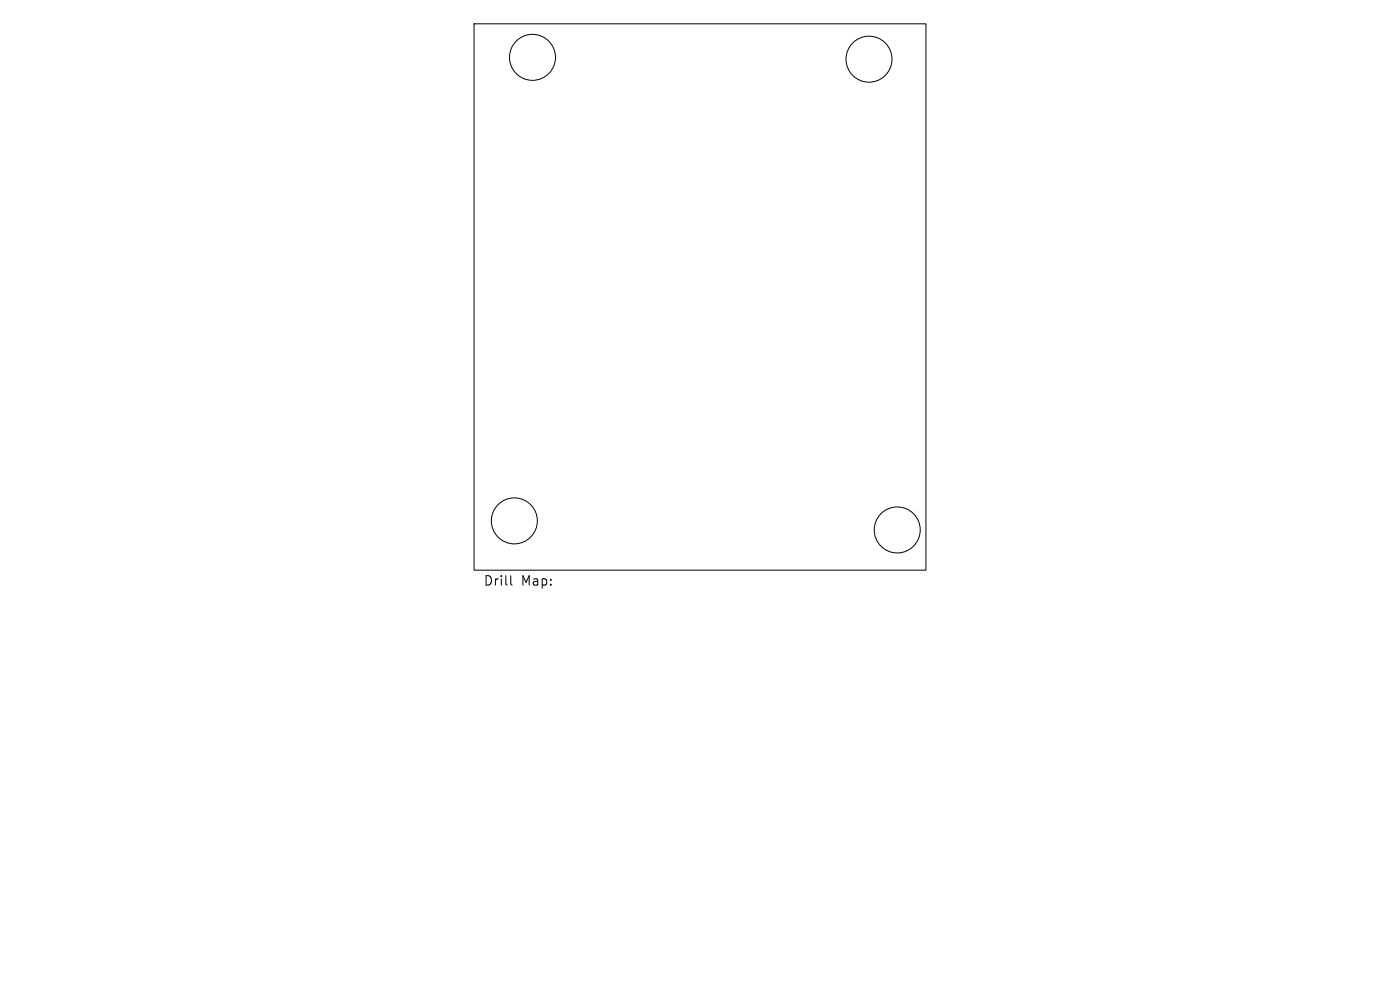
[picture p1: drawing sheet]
<svg xmlns="http://www.w3.org/2000/svg" width="297mm" height="210mm" viewBox="0 0 297 210" stroke-linecap="round" stroke-linejoin="round" font-family="sans-serif">
<defs><g id="words">
<g font-size="2.8">
<text x="102.5" y="124.5">Drill</text>
<text x="110.5" y="124.5">Map:</text>
</g>
</g></defs>
<g fill="none" stroke="#000" stroke-width=".21">
<path d="M100.6 5.1h95.8v115.9h-95.8zM108.4 122.1v1.7l.2 .3"/>
<circle cx="113" cy="12.2" r="4.9"/>
<circle cx="184.4" cy="12.6" r="4.9"/>
<circle cx="109.1" cy="110.5" r="4.9"/>
<circle cx="190.3" cy="112.4" r="4.9"/>
</g>
<use href="#words"/>
</svg>
